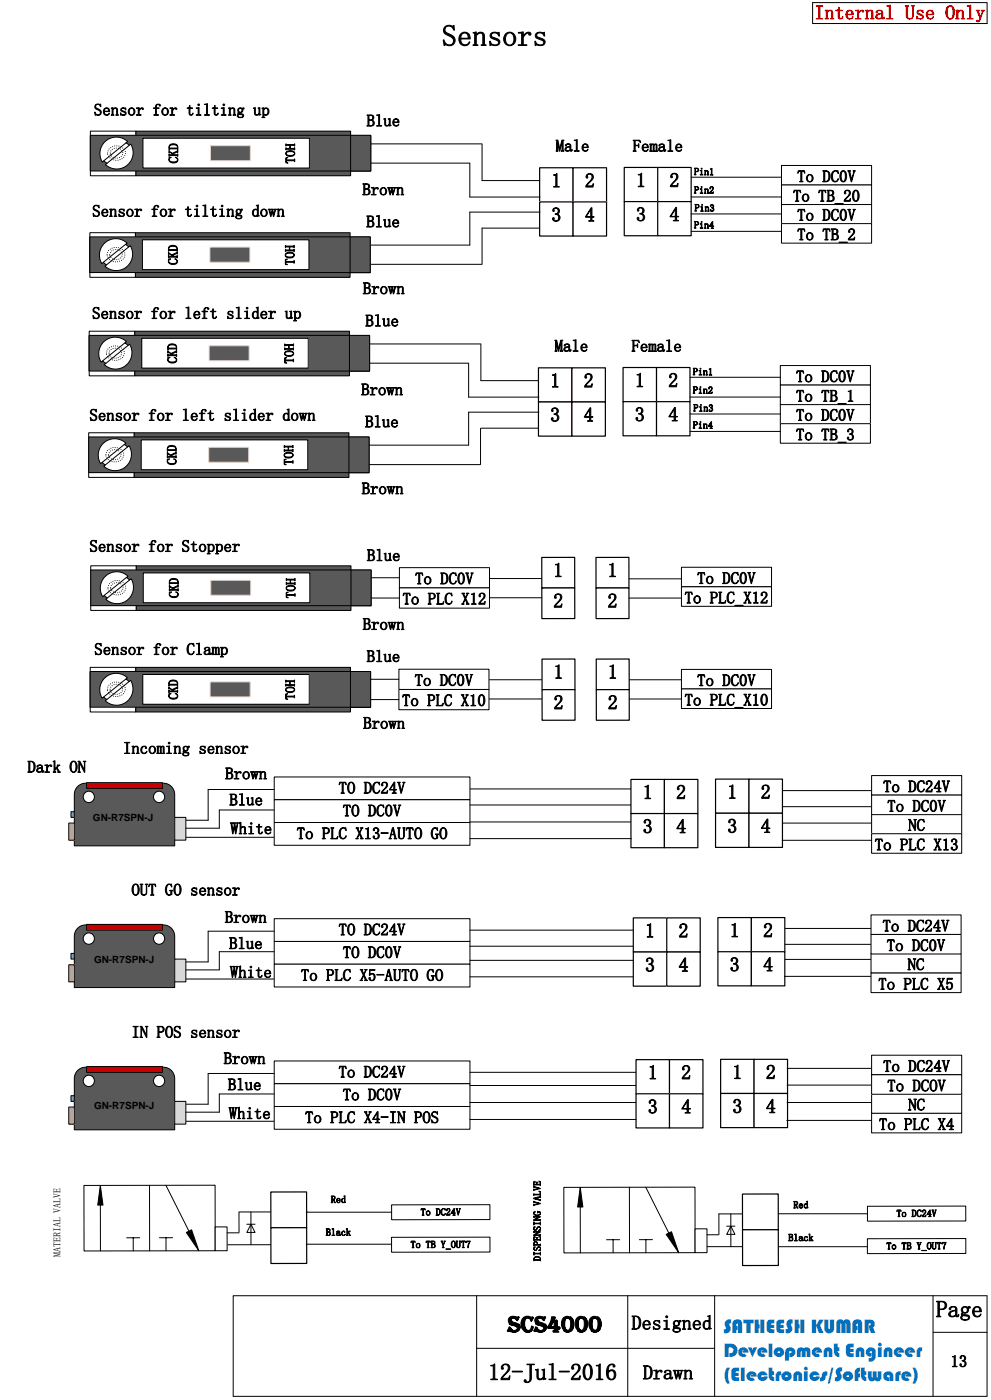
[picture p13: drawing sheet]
<svg xmlns="http://www.w3.org/2000/svg" width="210mm" height="297mm" viewBox="0 0 210 297" stroke-linecap="round" stroke-linejoin="round" font-family="sans-serif">
<defs><g id="words">
<text font-size="6.3" x="93.8" y="9.8">Sensors</text>
<g font-size="4.9">
<text x="198.7" y="279.8">Page</text>
<text x="107.7" y="283">scs4000</text>
<text x="103.6" y="293.2">12-Jul-2016</text>
</g>
<text font-size="4.2" fill="#f00" x="172.9" y="4.1">Internal Use Only</text>
<g font-size="4.2">
<text x="117" y="39.8">1</text>
<text x="124.1" y="39.8">2</text>
<text x="135" y="39.7">1</text>
<text x="142.1" y="39.7">2</text>
<text x="117" y="47.1">3</text>
<text x="124.1" y="47.1">4</text>
<text x="135" y="47">3</text>
<text x="142.1" y="47">4</text>
<text x="116.8" y="82.3">1</text>
<text x="123.9" y="82.3">2</text>
<text x="134.7" y="82.2">1</text>
<text x="141.8" y="82.2">2</text>
<text x="116.8" y="89.6">3</text>
<text x="123.9" y="89.6">4</text>
<text x="134.7" y="89.5">3</text>
<text x="141.8" y="89.5">4</text>
<text x="117.4" y="122.6">1</text>
<text x="128.9" y="122.6">1</text>
<text x="117.4" y="129.1">2</text>
<text x="128.9" y="129.1">2</text>
<text x="117.5" y="144.2">1</text>
<text x="129" y="144.2">1</text>
<text x="117.5" y="150.7">2</text>
<text x="129" y="150.7">2</text>
<text x="136.4" y="169.7">1</text>
<text x="143.5" y="169.7">2</text>
<text x="154.4" y="169.7">1</text>
<text x="161.5" y="169.7">2</text>
<text x="136.4" y="177">3</text>
<text x="143.5" y="177">4</text>
<text x="154.4" y="176.9">3</text>
<text x="161.5" y="176.9">4</text>
<text x="136.9" y="199.1">1</text>
<text x="144" y="199.1">2</text>
<text x="154.9" y="199.1">1</text>
<text x="162" y="199.1">2</text>
<text x="136.9" y="206.4">3</text>
<text x="144" y="206.4">4</text>
<text x="154.9" y="206.3">3</text>
<text x="162" y="206.3">4</text>
<text x="137.5" y="229.3">1</text>
<text x="144.6" y="229.3">2</text>
<text x="155.4" y="229.2">1</text>
<text x="162.5" y="229.2">2</text>
<text x="137.5" y="236.5">3</text>
<text x="144.6" y="236.5">4</text>
<text x="155.4" y="236.4">3</text>
<text x="162.5" y="236.4">4</text>
<text x="134" y="282.4">Designed</text>
<text x="136.5" y="293">Drawn</text>
</g>
<g font-size="4.2" fill="#0070c0">
<text x="153.5" y="283.2">SATHEESH KUMAR</text>
<text x="153.5" y="288.3">Development Engineer</text>
<text x="153.5" y="293.3">(Electronics/Software)</text>
</g>
<g font-size="3.5">
<text x="19.9" y="24.5">Sensor for tilting up</text>
<text x="77.8" y="26.8">Blue</text>
<text x="118" y="32.2">Male</text>
<text x="134.3" y="32.2">Female</text>
<text x="76.9" y="41.5">Brown</text>
<text x="169.2" y="38.7">To DC0V</text>
<text x="19.6" y="46">Sensor for tilting down</text>
<text x="168.3" y="42.8">To TB_20</text>
<text x="169.2" y="46.9">To DC0V</text>
<text x="77.8" y="48.3">Blue</text>
<text x="169.2" y="51">To TB_2</text>
<text x="77" y="62.5">Brown</text>
<text x="19.6" y="67.7">Sensor for left slider up</text>
<text x="77.6" y="69.3">Blue</text>
<text x="117.7" y="74.7">Male</text>
<text x="134" y="74.7">Female</text>
<text x="76.7" y="84">Brown</text>
<text x="169" y="81.2">To DC0V</text>
<text x="19" y="89.4">Sensor for left slider down</text>
<text x="169" y="89.4">To DC0V</text>
<text x="169" y="85.3">To TB_1</text>
<text x="77.5" y="90.8">Blue</text>
<text x="169" y="93.5">To TB_3</text>
<text x="76.8" y="105">Brown</text>
<text x="19" y="117.2">Sensor for Stopper</text>
<text x="77.9" y="119.2">Blue</text>
<text x="88.1" y="124.1">To DC0V</text>
<text x="148" y="124">To DC0V</text>
<text x="85.4" y="128.4">To PLC X12</text>
<text x="145.3" y="128.2">To PLC_X12</text>
<text x="77" y="133.8">Brown</text>
<text x="20" y="139.1">Sensor for Clamp</text>
<text x="77.8" y="140.6">Blue</text>
<text x="85.3" y="150">To PLC X10</text>
<text x="88" y="145.7">To DC0V</text>
<text x="145.3" y="149.9">To PLC_X10</text>
<text x="148" y="145.7">To DC0V</text>
<text x="77.1" y="154.8">Brown</text>
<text x="26.1" y="160.1">Incoming sensor</text>
<text x="5.8" y="164.1">Dark ON</text>
<text x="47.8" y="165.5">Brown</text>
<text x="48.7" y="171.1">Blue</text>
<text x="71.9" y="168.6">TO DC24V</text>
<text x="72.8" y="173.4">TO DC0V</text>
<text x="187.5" y="168.3">To DC24V</text>
<text x="188.3" y="172.4">To DC0V</text>
<text x="48.9" y="177.2">White</text>
<text x="63" y="178.2">To PLC X13-AUTO GO</text>
<text x="192.8" y="176.5">NC</text>
<text x="185.7" y="180.6">To PLC X13</text>
<text x="27.9" y="190.2">OUT GO sensor</text>
<text x="47.7" y="196">Brown</text>
<text x="187.3" y="197.9">To DC24V</text>
<text x="48.6" y="201.6">Blue</text>
<text x="71.9" y="198.7">TO DC24V</text>
<text x="72.8" y="203.5">TO DC0V</text>
<text x="188.2" y="202">To DC0V</text>
<text x="48.8" y="207.7">White</text>
<text x="63.9" y="208.4">To PLC X5-AUTO GO</text>
<text x="192.7" y="206.1">NC</text>
<text x="186.4" y="210.2">To PLC X5</text>
<text x="27.9" y="220.4">IN POS sensor</text>
<text x="47.5" y="226">Brown</text>
<text x="187.5" y="227.7">To DC24V</text>
<text x="48.4" y="231.6">Blue</text>
<text x="71.9" y="228.9">To DC24V</text>
<text x="72.8" y="233.7">To DC0V</text>
<text x="188.3" y="231.8">To DCOV</text>
<text x="48.6" y="237.7">White</text>
<text x="64.8" y="238.6">To PLC X4-IN POS</text>
<text x="192.8" y="235.9">NC</text>
<text x="186.6" y="240">To PLC X4</text>
<text x="201.7" y="290.4">13</text>
</g>
<g font-size="2.8">
<text x="37.8" y="34.7" transform="rotate(-90 37.8 34.7)">CKD</text>
<text x="62.6" y="34.7" transform="rotate(-90 62.6 34.7)">TOH</text>
<text x="37.7" y="56.3" transform="rotate(-90 37.7 56.3)">CKD</text>
<text x="62.5" y="56.3" transform="rotate(-90 62.5 56.3)">TOH</text>
<text x="37.5" y="77.2" transform="rotate(-90 37.5 77.2)">CKD</text>
<text x="62.4" y="77.2" transform="rotate(-90 62.4 77.2)">TOH</text>
<text x="37.4" y="98.8" transform="rotate(-90 37.4 98.8)">CKD</text>
<text x="62.2" y="98.8" transform="rotate(-90 62.2 98.8)">TOH</text>
<text x="37.9" y="127" transform="rotate(-90 37.9 127)">CKD</text>
<text x="62.7" y="127.1" transform="rotate(-90 62.7 127.1)">TOH</text>
<text x="37.8" y="148.6" transform="rotate(-90 37.8 148.6)">CKD</text>
<text x="62.6" y="148.7" transform="rotate(-90 62.6 148.7)">TOH</text>
</g>
<g font-size="2.1">
<text x="147.3" y="37.2" transform="rotate(1 147.3 37.2)">Pin1</text>
<text x="147.3" y="41.1" transform="rotate(1 147.3 41.1)">Pin2</text>
<text x="147.4" y="44.9" transform="rotate(1 147.4 44.9)">Pin3</text>
<text x="147.3" y="48.5" transform="rotate(1 147.3 48.5)">Pin4</text>
<text x="147.1" y="79.7" transform="rotate(1 147.1 79.7)">Pin1</text>
<text x="147.1" y="83.6" transform="rotate(1 147.1 83.6)">Pin2</text>
<text x="147.2" y="87.4" transform="rotate(1 147.2 87.4)">Pin3</text>
<text x="147.1" y="91" transform="rotate(1 147.1 91)">Pin4</text>
<text x="19.7" y="174.4">GN-R7SPN-J</text>
<text x="20" y="204.7">GN-R7SPN-J</text>
<text x="20" y="235.5">GN-R7SPN-J</text>
<text x="70.2" y="255.5">Red</text>
<text x="168.4" y="256.7">Red</text>
<text x="69.2" y="262.5">Black</text>
<text x="89.3" y="258.2">To DC24V</text>
<text x="167.3" y="263.6">Black</text>
<text x="190.3" y="258.5">To DC24V</text>
<text x="12.9" y="267.1" transform="rotate(-90 12.9 267.1)">MATERIAL VALVE</text>
<text x="87.2" y="265.1">To TB Y_OUT7</text>
<text x="114.8" y="267.9" transform="rotate(-90 114.8 267.9)">DISPENSING VALVE</text>
<text x="188.2" y="265.4">To TB Y_OUT7</text>
</g>
</g></defs>
<path d="M78.1 98.7h23.9" fill="none" stroke="#000" stroke-width=".21"/>
<path d="M17.8 251.8h27.9v13.9h-27.9z" fill-rule="evenodd" fill="#fff"/>
<path d="M17.8 251.8h27.9v13.9h-27.9zM21.3 251.8l.6 4.2h-1.2zM21.3 256v9.7M31.7 251.8l.1 13.9M35.2 251.8l4.9 9.7M28.3 262.9v2.8M29.7 262.9h-2.8M35.2 262.9v2.8M36.6 262.9h-2.8M39.5 261.8l1.2-.6 1.5 4.5z" fill="none" stroke="#000" stroke-width=".21"/>
<path d="M21.3 251.8l.6 4.2h-1.2zM39.5 261.8l1.2-.6 1.5 4.5z" fill="#000"/>
<path d="M45.7 260.6h2.5v5.1h-2.5z" fill-rule="evenodd" fill="#fff"/>
<path d="M45.7 260.6h2.5v5.1h-2.5zM50.7 261.9h-2.5M65 264.4h-16.7" fill="none" stroke="#000" stroke-width=".21"/>
<path d="M53.3 260.1l.8 1.7h-1.7z" fill="#fff"/>
<path d="M50.7 257.5v4.3M53.3 257.4v7M65.2 257.4l-14.4 .1M53.3 260.1l.8 1.7h-1.7zM54.1 260.1h-1.7" fill="none" stroke="#000" stroke-width=".21"/>
<path d="M57.5 253.2h7.6v7.6h-7.6z" fill-rule="evenodd" fill="#fff"/>
<path d="M57.5 253.2h7.6v7.6h-7.6z" fill="none" stroke="#000" stroke-width=".25"/>
<path d="M57.5 260.8h7.6v7.6h-7.6z" fill-rule="evenodd" fill="#fff"/>
<path d="M57.5 260.8h7.6v7.6h-7.6z" fill="none" stroke="#000" stroke-width=".25"/>
<path d="M65 257.5h19.4M65 264.3h19.4" fill="none" stroke="#000" stroke-width=".21"/>
<path d="M119.7 252.2h27.8v13.9h-27.8z" fill-rule="evenodd" fill="#fff"/>
<path d="M119.7 252.2h27.8v13.9h-27.8zM123.2 252.2l.5 4.2h-1.1zM123.2 256.4v9.7M133.6 252.2v13.9M137.1 252.2l4.9 9.7M130.1 263.3v2.8M131.5 263.3h-2.8M137.1 263.3v2.8M138.5 263.3h-2.8M141.4 262.2l1.1-.6 1.6 4.5z" fill="none" stroke="#000" stroke-width=".21"/>
<path d="M123.2 252.2l.5 4.2h-1.1zM141.4 262.2l1.1-.6 1.6 4.5z" fill="#000"/>
<path d="M147.5 261h2.6v5.1h-2.6z" fill-rule="evenodd" fill="#fff"/>
<path d="M147.5 261h2.6v5.1h-2.6zM150.1 264.8h10.1M152.6 262.3h-2.5" fill="none" stroke="#000" stroke-width=".21"/>
<path d="M155.1 260.5l.9 1.7h-1.7z" fill="#fff"/>
<path d="M152.6 257.9v4.3M152.6 257.9h10.1M155.1 257.9v6.9M155.1 260.5l.9 1.7h-1.7zM156 260.5h-1.8" fill="none" stroke="#000" stroke-width=".21"/>
<path d="M184.1 263.1h20.9v3.2h-20.9z" fill-rule="evenodd" fill="#fff"/>
<path d="M184.1 263.1h20.9v3.2h-20.9z" fill="none" stroke="#000" stroke-width=".21"/>
<path d="M184.1 256.2h20.9v3.2h-20.9z" fill-rule="evenodd" fill="#fff"/>
<path d="M184.1 256.2h20.9v3.2h-20.9z" fill="none" stroke="#000" stroke-width=".21"/>
<path d="M157.6 253.6h7.6v7.6h-7.6z" fill-rule="evenodd" fill="#fff"/>
<path d="M157.6 253.6h7.6v7.6h-7.6z" fill="none" stroke="#000" stroke-width=".25"/>
<path d="M157.6 261.2h7.6v7.6h-7.6z" fill-rule="evenodd" fill="#fff"/>
<path d="M157.6 261.2h7.6v7.6h-7.6z" fill="none" stroke="#000" stroke-width=".25"/>
<path d="M39.4 177.9h19M165.2 257.8h18.9M165.2 264.8h18.9" fill="none" stroke="#000" stroke-width=".21"/>
<path d="M58.2 165h41.5v4.9h-41.5z" fill-rule="evenodd" fill="#fff"/>
<path d="M58.2 165h41.5v4.9h-41.5z" fill="none" stroke="#000" stroke-width=".21"/>
<path d="M58.2 169.9h41.5v4.8h-41.5z" fill-rule="evenodd" fill="#fff"/>
<path d="M46.5 172.1h11.6M58.2 169.9h41.5v4.8h-41.5z" fill="none" stroke="#000" stroke-width=".21"/>
<path d="M58.2 174.7h41.5v4.9h-41.5z" fill-rule="evenodd" fill="#fff"/>
<path d="M39.4 174.2h4.8M44.2 167.7h13.9M46.5 172.1v3.8M58.2 174.7h41.5v4.9h-41.5z" fill="none" stroke="#000" stroke-width=".21"/>
<path d="M16.7 166.9l.9-.5h.5h16.6a2.39 2.39 0 0 1 2.4 2.4v10.9h-21.3v-10.9a2.44 2.44 0 0 1 .9-1.9z" fill-rule="evenodd" fill="#595959"/>
<path d="M16.7 166.9l.9-.5h.5h16.6a2.39 2.39 0 0 1 2.4 2.4v10.9h-21.3v-10.9a2.44 2.44 0 0 1 .9-1.9z" fill="none" stroke="#000" stroke-width=".21"/>
<circle cx="33.8" cy="169.3" r="1.2" fill="#fff"/>
<circle cx="33.8" cy="169.3" r="1.2" fill="none" stroke="#000" stroke-width=".21"/>
<circle cx="18.8" cy="169.3" r="1.2" fill="#fff"/>
<circle cx="18.8" cy="169.3" r="1.2" fill="none" stroke="#000" stroke-width=".21"/>
<path d="M18.4 166.3h16.1v1.2h-16.1z" fill-rule="evenodd" fill="#c00000"/>
<path d="M18.4 166.3h16.1v1.2h-16.1z" fill="none" stroke="#000" stroke-width=".21"/>
<path d="M14.6 174.8h1.2v3.7h-1.2z" fill-rule="evenodd" fill="#fc6"/>
<path d="M14.6 174.8h1.2v3.7h-1.2z" fill="none" stroke="#000" stroke-width=".21"/>
<path d="M15.1 172.4h.7v1.2h-.7z" fill-rule="evenodd" fill="#7395bf"/>
<path d="M15.1 172.4h.7v1.2h-.7z" fill="none" stroke="#000" stroke-width=".21"/>
<path d="M37.1 173.6h2.3v4.9h-2.3z" fill-rule="evenodd" fill="#d9d9d9"/>
<path d="M37.1 173.6h2.3v4.9h-2.3zM39.4 175.9h7.1M44.2 167.7v6.5M39.4 208h19" fill="none" stroke="#000" stroke-width=".21"/>
<path d="M58.2 195.2h41.5v4.8h-41.5z" fill-rule="evenodd" fill="#fff"/>
<path d="M58.2 195.2h41.5v4.8h-41.5z" fill="none" stroke="#000" stroke-width=".21"/>
<path d="M58.2 200h41.5v4.8h-41.5z" fill-rule="evenodd" fill="#fff"/>
<path d="M58.2 200h41.5v4.8h-41.5zM46.5 202.2h11.6" fill="none" stroke="#000" stroke-width=".21"/>
<path d="M58.2 204.8h41.5v4.9h-41.5z" fill-rule="evenodd" fill="#fff"/>
<path d="M44.2 197.8h13.9M39.4 204.3h4.8M46.5 202.2v3.8M58.2 204.8h41.5v4.9h-41.5z" fill="none" stroke="#000" stroke-width=".21"/>
<path d="M16.7 197l.9-.5h.5h16.6a2.39 2.39 0 0 1 2.4 2.4v10.9h-21.3v-10.9a2.43 2.43 0 0 1 .9-1.9z" fill-rule="evenodd" fill="#595959"/>
<path d="M16.7 197l.9-.5h.5h16.6a2.39 2.39 0 0 1 2.4 2.4v10.9h-21.3v-10.9a2.43 2.43 0 0 1 .9-1.9z" fill="none" stroke="#000" stroke-width=".21"/>
<circle cx="33.8" cy="199.4" r="1.2" fill="#fff"/>
<circle cx="33.8" cy="199.4" r="1.2" fill="none" stroke="#000" stroke-width=".21"/>
<circle cx="18.8" cy="199.4" r="1.2" fill="#fff"/>
<circle cx="18.8" cy="199.4" r="1.2" fill="none" stroke="#000" stroke-width=".21"/>
<path d="M18.4 196.4h16.1v1.2h-16.1z" fill-rule="evenodd" fill="#c00000"/>
<path d="M18.4 196.4h16.1v1.2h-16.1z" fill="none" stroke="#000" stroke-width=".21"/>
<path d="M14.6 204.9h1.2v3.7h-1.2z" fill-rule="evenodd" fill="#fc6"/>
<path d="M14.6 204.9h1.2v3.7h-1.2z" fill="none" stroke="#000" stroke-width=".21"/>
<path d="M15.1 202.5h.7v1.2h-.7z" fill-rule="evenodd" fill="#7395bf"/>
<path d="M15.1 202.5h.7v1.2h-.7z" fill="none" stroke="#000" stroke-width=".21"/>
<path d="M37.1 203.7h2.3v4.9h-2.3z" fill-rule="evenodd" fill="#d9d9d9"/>
<path d="M44.2 197.8v6.5M37.1 203.7h2.3v4.9h-2.3zM39.4 206h7.1M39.4 238.2h19" fill="none" stroke="#000" stroke-width=".21"/>
<path d="M58.2 225.4h41.5v4.8h-41.5z" fill-rule="evenodd" fill="#fff"/>
<path d="M58.2 225.4h41.5v4.8h-41.5z" fill="none" stroke="#000" stroke-width=".21"/>
<path d="M58.2 230.2h41.5v4.8h-41.5z" fill-rule="evenodd" fill="#fff"/>
<path d="M46.5 232.4h11.6M58.2 230.2h41.5v4.8h-41.5z" fill="none" stroke="#000" stroke-width=".21"/>
<path d="M58.2 235h41.5v4.9h-41.5z" fill-rule="evenodd" fill="#fff"/>
<path d="M39.4 234.6h4.8M44.2 228h13.9M46.5 232.4v3.9M58.2 235h41.5v4.9h-41.5z" fill="none" stroke="#000" stroke-width=".21"/>
<path d="M16.7 227.2l.9-.4 .5-.1h16.6a2.39 2.39 0 0 1 2.4 2.4v10.9h-21.3v-10.9a2.43 2.43 0 0 1 .9-1.9z" fill-rule="evenodd" fill="#595959"/>
<path d="M16.7 227.2l.9-.4 .5-.1h16.6a2.39 2.39 0 0 1 2.4 2.4v10.9h-21.3v-10.9a2.43 2.43 0 0 1 .9-1.9z" fill="none" stroke="#000" stroke-width=".21"/>
<circle cx="33.8" cy="229.6" r="1.2" fill="#fff"/>
<circle cx="33.8" cy="229.6" r="1.2" fill="none" stroke="#000" stroke-width=".21"/>
<circle cx="18.8" cy="229.6" r="1.2" fill="#fff"/>
<circle cx="18.8" cy="229.6" r="1.2" fill="none" stroke="#000" stroke-width=".21"/>
<path d="M18.4 226.6h16.1v1.2h-16.1z" fill-rule="evenodd" fill="#c00000"/>
<path d="M18.4 226.6h16.1v1.2h-16.1z" fill="none" stroke="#000" stroke-width=".21"/>
<path d="M14.6 235.2h1.2v3.6h-1.2z" fill-rule="evenodd" fill="#fc6"/>
<path d="M14.6 235.2h1.2v3.6h-1.2z" fill="none" stroke="#000" stroke-width=".21"/>
<path d="M15.1 232.7h.7v1.3h-.7z" fill-rule="evenodd" fill="#7395bf"/>
<path d="M15.1 232.7h.7v1.3h-.7z" fill="none" stroke="#000" stroke-width=".21"/>
<path d="M37.1 234h2.3v4.8h-2.3z" fill-rule="evenodd" fill="#d9d9d9"/>
<path d="M99.7 171h34.3M99.7 174.6h34.3M99.8 167.6h34.2M99.7 197.6h34.8M99.7 201h34.8M99.7 207.5h34.8M37.1 234h2.3v4.8h-2.3zM39.4 236.3h7.1M44.2 228v6.6M99.7 227.8h35.3M99.7 230.6h35.3M99.7 234.2h35.3" fill="none" stroke="#000" stroke-width=".21"/>
<path d="M133.9 165.6h7.1v7.2h-7.1z" fill-rule="evenodd" fill="#fff"/>
<path d="M133.9 165.6h7.1v7.2h-7.1z" fill="none" stroke="#000" stroke-width=".25"/>
<path d="M141 165.6h7.1v7.2h-7.1z" fill-rule="evenodd" fill="#fff"/>
<path d="M141 165.6h7.1v7.2h-7.1z" fill="none" stroke="#000" stroke-width=".25"/>
<path d="M133.9 172.8h7.1v7.3h-7.1z" fill-rule="evenodd" fill="#fff"/>
<path d="M133.9 172.8h7.1v7.3h-7.1z" fill="none" stroke="#000" stroke-width=".25"/>
<path d="M141 172.8h7.1v7.3h-7.1z" fill-rule="evenodd" fill="#fff"/>
<path d="M141 172.8h7.1v7.3h-7.1z" fill="none" stroke="#000" stroke-width=".25"/>
<path d="M151.9 165.5h7.1v7.3h-7.1z" fill-rule="evenodd" fill="#fff"/>
<path d="M151.9 165.5h7.1v7.3h-7.1z" fill="none" stroke="#000" stroke-width=".25"/>
<path d="M159 165.5h7.1v7.3h-7.1z" fill-rule="evenodd" fill="#fff"/>
<path d="M159 165.5h7.1v7.3h-7.1z" fill="none" stroke="#000" stroke-width=".25"/>
<path d="M151.9 172.8h7.1v7.2h-7.1z" fill-rule="evenodd" fill="#fff"/>
<path d="M151.9 172.8h7.1v7.2h-7.1z" fill="none" stroke="#000" stroke-width=".25"/>
<path d="M159 172.8h7.1v7.2h-7.1z" fill-rule="evenodd" fill="#fff"/>
<path d="M159 172.8h7.1v7.2h-7.1z" fill="none" stroke="#000" stroke-width=".25"/>
<path d="M134.4 195h7.1v7.2h-7.1z" fill-rule="evenodd" fill="#fff"/>
<path d="M134.4 195h7.1v7.2h-7.1z" fill="none" stroke="#000" stroke-width=".25"/>
<path d="M141.5 195h7.1v7.2h-7.1z" fill-rule="evenodd" fill="#fff"/>
<path d="M141.5 195h7.1v7.2h-7.1z" fill="none" stroke="#000" stroke-width=".25"/>
<path d="M134.4 202.2h7.1v7.3h-7.1z" fill-rule="evenodd" fill="#fff"/>
<path d="M134.4 202.2h7.1v7.3h-7.1z" fill="none" stroke="#000" stroke-width=".25"/>
<path d="M141.5 202.2h7.1v7.3h-7.1z" fill-rule="evenodd" fill="#fff"/>
<path d="M141.5 202.2h7.1v7.3h-7.1z" fill="none" stroke="#000" stroke-width=".25"/>
<path d="M152.4 194.9h7.1v7.3h-7.1z" fill-rule="evenodd" fill="#fff"/>
<path d="M152.4 194.9h7.1v7.3h-7.1z" fill="none" stroke="#000" stroke-width=".25"/>
<path d="M159.5 194.9h7.1v7.3h-7.1z" fill-rule="evenodd" fill="#fff"/>
<path d="M159.5 194.9h7.1v7.3h-7.1z" fill="none" stroke="#000" stroke-width=".25"/>
<path d="M152.4 202.2h7.1v7.2h-7.1z" fill-rule="evenodd" fill="#fff"/>
<path d="M152.4 202.2h7.1v7.2h-7.1z" fill="none" stroke="#000" stroke-width=".25"/>
<path d="M159.5 202.2h7.1v7.2h-7.1z" fill-rule="evenodd" fill="#fff"/>
<path d="M159.5 202.2h7.1v7.2h-7.1z" fill="none" stroke="#000" stroke-width=".25"/>
<path d="M135 225.1h7.1v7.2h-7.1z" fill-rule="evenodd" fill="#fff"/>
<path d="M135 225.1h7.1v7.2h-7.1z" fill="none" stroke="#000" stroke-width=".25"/>
<path d="M142.1 225.1h7.1v7.2h-7.1z" fill-rule="evenodd" fill="#fff"/>
<path d="M142.1 225.1h7.1v7.2h-7.1z" fill="none" stroke="#000" stroke-width=".25"/>
<path d="M135 232.3h7.1v7.3h-7.1z" fill-rule="evenodd" fill="#fff"/>
<path d="M135 232.3h7.1v7.3h-7.1z" fill="none" stroke="#000" stroke-width=".25"/>
<path d="M142.1 232.3h7.1v7.3h-7.1z" fill-rule="evenodd" fill="#fff"/>
<path d="M142.1 232.3h7.1v7.3h-7.1z" fill="none" stroke="#000" stroke-width=".25"/>
<path d="M153 225h7.1v7.3h-7.1z" fill-rule="evenodd" fill="#fff"/>
<path d="M153 225h7.1v7.3h-7.1z" fill="none" stroke="#000" stroke-width=".25"/>
<path d="M160.1 225h7.1v7.3h-7.1z" fill-rule="evenodd" fill="#fff"/>
<path d="M160.1 225h7.1v7.3h-7.1z" fill="none" stroke="#000" stroke-width=".25"/>
<path d="M153 232.3h7.1v7.2h-7.1z" fill-rule="evenodd" fill="#fff"/>
<path d="M153 232.3h7.1v7.2h-7.1z" fill="none" stroke="#000" stroke-width=".25"/>
<path d="M160.1 232.3h7.1v7.2h-7.1z" fill-rule="evenodd" fill="#fff"/>
<path d="M160.1 232.3h7.1v7.2h-7.1z" fill="none" stroke="#000" stroke-width=".25"/>
<path d="M166 171.4h19M166 174.8h19M166.1 167.9h18.9M166.7 197.2h18.3M166.6 200.6h18.4M166.6 203.8h18.4M167.1 230.5h17.9M167.1 234.2h17.9M167.1 226.9h17.9" fill="none" stroke="#000" stroke-width=".21"/>
<path d="M84.7 142.2h19.1v4.3h-19.1z" fill-rule="evenodd" fill="#fff"/>
<path d="M84.7 142.2h19.1v4.3h-19.1z" fill="none" stroke="#000" stroke-width=".21"/>
<path d="M84.7 146.5h19.1v4.3h-19.1z" fill-rule="evenodd" fill="#fff"/>
<path d="M78.7 144.3h6M78.7 148.6h6M84.7 146.5h19.1v4.3h-19.1z" fill="none" stroke="#000" stroke-width=".21"/>
<path d="M19.1 142.7h59.6v7.6h-59.6z" fill-rule="evenodd" fill="#737373"/>
<path d="M19.1 142.7h59.6v7.6h-59.6z" fill="none" stroke="#000" stroke-width=".21"/>
<path d="M30.3 143.3h45.2v6.3h-45.2z" fill-rule="evenodd" fill="#fff"/>
<path d="M30.3 143.3h45.2v6.3h-45.2z" fill="none" stroke="#000" stroke-width=".21"/>
<path d="M22.3 144a3.5 3.5 0 0 1 4.8 0l-.4 .3 .7 .5 .3-.2a3.5 3.5 0 0 1-.8 4.5 3.5 3.5 0 0 1-4.6-.2l.4-.3-.7-.5-.3 .3a3.5 3.5 0 0 1 .6-4.4z" fill-rule="evenodd" fill="#737373"/>
<path d="M22.3 144a3.5 3.5 0 0 1 4.8 0l-.4 .3 .7 .5 .3-.2a3.5 3.5 0 0 1-.8 4.5 3.5 3.5 0 0 1-4.6-.2l.4-.3-.7-.5-.3 .3a3.5 3.5 0 0 1 .6-4.4zM26.7 144.3l-4.7 3.8M27.4 144.8l-4.7 3.8" fill="none" stroke="#000" stroke-width=".21"/>
<path d="M23.4 145.4a2 2 0 0 1 3.2 1.1 1.94 1.94 0 0 1-1.9 1.5 1.94 1.94 0 0 1-1.9-1.5l.1-.5zM23.6 145.8a1.4 1.4 0 0 1 2.4 .7 1.36 1.36 0 0 1-1.3 1 1.36 1.36 0 0 1-1.3-1z" fill="none" stroke="#000" stroke-width=".21" stroke-dasharray="0 .4"/>
<path d="M48.4 144.9h4.7v3.2h-4.7z" fill-rule="evenodd" fill="#ff9"/>
<path d="M48.4 144.9h4.7v3.2h-4.7z" fill="none" stroke="#facca7" stroke-width=".21"/>
<path d="M19.1 141.8h9.7v9.4h-9.7z" fill-rule="evenodd" fill="#fff"/>
<path d="M19.1 141.8h9.7v9.4h-9.7z" fill="none" stroke="#000" stroke-width=".21"/>
<path d="M28.8 141.8h45.6v9.4h-45.6z" fill-rule="evenodd" fill="#595959"/>
<path d="M28.8 141.8h45.6v9.4h-45.6z" fill="none" stroke="#000" stroke-width=".21"/>
<path d="M19.1 142.6h59.6v7.6h-59.6z" fill-rule="evenodd" fill="#595959"/>
<path d="M19.1 142.6h59.6v7.6h-59.6z" fill="none" stroke="#000" stroke-width=".21"/>
<path d="M30.3 143.3h35.3v6.3h-35.3z" fill-rule="evenodd" fill="#fff"/>
<path d="M30.3 143.3h35.3v6.3h-35.3z" fill="none" stroke="#000" stroke-width=".21"/>
<path d="M22.3 144a3.5 3.5 0 0 1 4.8 0l-.4 .3 .7 .5 .3-.3a3.5 3.5 0 0 1-.8 4.5 3.5 3.5 0 0 1-4.6-.1l.4-.3-.7-.6-.3 .3a3.5 3.5 0 0 1 .6-4.3z" fill-rule="evenodd" fill="#fff"/>
<path d="M22.3 144a3.5 3.5 0 0 1 4.8 0l-.4 .3 .7 .5 .3-.3a3.5 3.5 0 0 1-.8 4.5 3.5 3.5 0 0 1-4.6-.1l.4-.3-.7-.6-.3 .3a3.5 3.5 0 0 1 .6-4.3zM26.7 144.3l-4.7 3.7M27.4 144.8l-4.7 3.8" fill="none" stroke="#000" stroke-width=".21"/>
<path d="M23.4 145.3a2 2 0 0 1 3.2 1.1 1.94 1.94 0 0 1-1.9 1.6 1.94 1.94 0 0 1-1.9-1.6l.1-.4zM23.6 145.8a1.4 1.4 0 0 1 2.4 .6 1.36 1.36 0 0 1-1.3 1.1 1.36 1.36 0 0 1-1.3-1.1z" fill="none" stroke="#000" stroke-width=".21" stroke-dasharray="0 .4"/>
<path d="M44.6 144.9h8.5v3.1h-8.5z" fill-rule="evenodd" fill="#595959"/>
<path d="M44.6 144.9h8.5v3.1h-8.5z" fill="none" stroke="#facca7" stroke-width=".21"/>
<path d="M74.4 142.6v7.6" fill="none" stroke="#000" stroke-width=".21"/>
<path d="M84.8 120.6h19.1v4.3h-19.1z" fill-rule="evenodd" fill="#fff"/>
<path d="M84.8 120.6h19.1v4.3h-19.1z" fill="none" stroke="#000" stroke-width=".21"/>
<path d="M84.8 124.9h19.1v4.3h-19.1z" fill-rule="evenodd" fill="#fff"/>
<path d="M78.8 122.7h6M78.8 127h6M84.8 124.9h19.1v4.3h-19.1z" fill="none" stroke="#000" stroke-width=".21"/>
<path d="M19.3 121.1h59.5v7.6h-59.5z" fill-rule="evenodd" fill="#737373"/>
<path d="M19.3 121.1h59.5v7.6h-59.5z" fill="none" stroke="#000" stroke-width=".21"/>
<path d="M30.4 121.7h45.2v6.4h-45.2z" fill-rule="evenodd" fill="#fff"/>
<path d="M30.4 121.7h45.2v6.4h-45.2z" fill="none" stroke="#000" stroke-width=".21"/>
<path d="M22.4 122.4a3.5 3.5 0 0 1 4.8 0l-.4 .3 .7 .6 .3-.3a3.5 3.5 0 0 1-.8 4.5 3.5 3.5 0 0 1-4.5-.2l.3-.3-.7-.5-.3 .3a3.5 3.5 0 0 1 .6-4.4z" fill-rule="evenodd" fill="#737373"/>
<path d="M22.4 122.4a3.5 3.5 0 0 1 4.8 0l-.4 .3 .7 .6 .3-.3a3.5 3.5 0 0 1-.8 4.5 3.5 3.5 0 0 1-4.5-.2l.3-.3-.7-.5-.3 .3a3.5 3.5 0 0 1 .6-4.4zM26.8 122.7l-4.7 3.8M27.5 123.3l-4.7 3.7" fill="none" stroke="#000" stroke-width=".21"/>
<path d="M23.5 123.8a2 2 0 0 1 3.2 1.1 1.94 1.94 0 0 1-1.9 1.5 1.94 1.94 0 0 1-1.9-1.5l.1-.4zM23.7 124.2a1.33 1.33 0 0 1 1.6-.3 1.33 1.33 0 0 1 .8 1.3 1.4 1.4 0 0 1-1.4 .7 1.4 1.4 0 0 1-1.2-1z" fill="none" stroke="#000" stroke-width=".21" stroke-dasharray="0 .4"/>
<path d="M48.5 123.3h4.7v3.2h-4.7z" fill-rule="evenodd" fill="#ff9"/>
<path d="M48.5 123.3h4.7v3.2h-4.7z" fill="none" stroke="#facca7" stroke-width=".21"/>
<path d="M19.3 120.2h9.6v9.5h-9.6z" fill-rule="evenodd" fill="#fff"/>
<path d="M19.3 120.2h9.6v9.5h-9.6z" fill="none" stroke="#000" stroke-width=".21"/>
<path d="M28.9 120.2h45.6v9.5h-45.6z" fill-rule="evenodd" fill="#595959"/>
<path d="M28.9 120.2h45.6v9.5h-45.6z" fill="none" stroke="#000" stroke-width=".21"/>
<path d="M19.3 121.1h59.5v7.6h-59.5z" fill-rule="evenodd" fill="#595959"/>
<path d="M19.3 121.1h59.5v7.6h-59.5z" fill="none" stroke="#000" stroke-width=".21"/>
<path d="M30.4 121.7h35.4v6.3h-35.4z" fill-rule="evenodd" fill="#fff"/>
<path d="M30.4 121.7h35.4v6.3h-35.4z" fill="none" stroke="#000" stroke-width=".21"/>
<path d="M22.4 122.4a3.5 3.5 0 0 1 4.8 0l-.4 .3 .7 .5 .3-.3a3.5 3.5 0 0 1-.8 4.6 3.5 3.5 0 0 1-4.5-.2l.3-.3-.7-.5-.3 .2a3.5 3.5 0 0 1 .6-4.3z" fill-rule="evenodd" fill="#fff"/>
<path d="M22.4 122.4a3.5 3.5 0 0 1 4.8 0l-.4 .3 .7 .5 .3-.3a3.5 3.5 0 0 1-.8 4.6 3.5 3.5 0 0 1-4.5-.2l.3-.3-.7-.5-.3 .2a3.5 3.5 0 0 1 .6-4.3zM26.8 122.7l-4.7 3.8M27.5 123.2l-4.7 3.8" fill="none" stroke="#000" stroke-width=".21"/>
<path d="M23.5 123.8a2 2 0 0 1 3.2 1 1.94 1.94 0 0 1-1.9 1.6 1.94 1.94 0 0 1-1.9-1.6l.1-.4zM23.7 124.2a1.33 1.33 0 0 1 1.6-.4 1.33 1.33 0 0 1 .8 1.4 1.4 1.4 0 0 1-1.4 .7 1.4 1.4 0 0 1-1.2-1.1z" fill="none" stroke="#000" stroke-width=".21" stroke-dasharray="0 .4"/>
<path d="M44.7 123.3h8.5v3.1h-8.5z" fill-rule="evenodd" fill="#595959"/>
<path d="M44.7 123.3h8.5v3.1h-8.5z" fill="none" stroke="#facca7" stroke-width=".21"/>
<path d="M78.2 77.1h21.2M78.3 73.1h23.8M78.2 94.6h21.3M102.1 80.9h13M74.5 121.1v7.6M103.9 127h11.1M103.9 122.9h11.1M103.9 148.5h11.1M103.9 144.4h11.1" fill="none" stroke="#000" stroke-width=".21"/>
<path d="M165.6 85.9h19.2v4.1h-19.2z" fill-rule="evenodd" fill="#fff"/>
<path d="M165.6 85.9h19.2v4.1h-19.2z" fill="none" stroke="#000" stroke-width=".21"/>
<path d="M165.6 90h19.2v4.1h-19.2z" fill-rule="evenodd" fill="#fff"/>
<path d="M165.6 90h19.2v4.1h-19.2z" fill="none" stroke="#000" stroke-width=".21"/>
<path d="M18.8 92.9h59.5v7.5h-59.5z" fill-rule="evenodd" fill="#737373"/>
<path d="M18.8 92.9h59.5v7.5h-59.5z" fill="none" stroke="#000" stroke-width=".21"/>
<path d="M30 93.5h45.2v6.3h-45.2z" fill-rule="evenodd" fill="#fff"/>
<path d="M30 93.5h45.2v6.3h-45.2z" fill="none" stroke="#000" stroke-width=".21"/>
<path d="M22 94.2a3.5 3.5 0 0 1 4.7 0l-.3 .3 .7 .5 .3-.3a3.5 3.5 0 0 1-.8 4.5 3.5 3.5 0 0 1-4.6-.1l.4-.3-.7-.6-.3 .3a3.5 3.5 0 0 1 .6-4.3z" fill-rule="evenodd" fill="#737373"/>
<path d="M22 94.2a3.5 3.5 0 0 1 4.7 0l-.3 .3 .7 .5 .3-.3a3.5 3.5 0 0 1-.8 4.5 3.5 3.5 0 0 1-4.6-.1l.4-.3-.7-.6-.3 .3a3.5 3.5 0 0 1 .6-4.3zM26.4 94.5l-4.7 3.7M27.1 95l-4.7 3.8" fill="none" stroke="#000" stroke-width=".21"/>
<path d="M23 95.5a2 2 0 0 1 3.3 1.1 1.94 1.94 0 0 1-1.9 1.6 1.94 1.94 0 0 1-1.9-1.6v-.4zM23.3 96a1.33 1.33 0 0 1 1.5-.4 1.33 1.33 0 0 1 .8 1.4 1.4 1.4 0 0 1-1.4 .7 1.4 1.4 0 0 1-1.2-1.1z" fill="none" stroke="#000" stroke-width=".21" stroke-dasharray="0 .4"/>
<path d="M48.1 95.1h4.7v3.1h-4.7z" fill-rule="evenodd" fill="#ff9"/>
<path d="M48.1 95.1h4.7v3.1h-4.7z" fill="none" stroke="#facca7" stroke-width=".21"/>
<path d="M18.8 91.9h9.7v9.5h-9.7z" fill-rule="evenodd" fill="#fff"/>
<path d="M18.8 91.9h9.7v9.5h-9.7z" fill="none" stroke="#000" stroke-width=".21"/>
<path d="M28.5 91.9h45.6v9.5h-45.6z" fill-rule="evenodd" fill="#595959"/>
<path d="M28.5 91.9h45.6v9.5h-45.6z" fill="none" stroke="#000" stroke-width=".21"/>
<path d="M18.8 92.8h59.5v7.6h-59.5z" fill-rule="evenodd" fill="#595959"/>
<path d="M18.8 92.8h59.5v7.6h-59.5z" fill="none" stroke="#000" stroke-width=".21"/>
<path d="M30 93.4h35.3v6.4h-35.3z" fill-rule="evenodd" fill="#fff"/>
<path d="M30 93.4h35.3v6.4h-35.3z" fill="none" stroke="#000" stroke-width=".21"/>
<path d="M22 94.1a3.5 3.5 0 0 1 4.7 0l-.3 .3 .7 .6 .3-.3a3.5 3.5 0 0 1-.8 4.5 3.5 3.5 0 0 1-4.6-.2l.4-.2-.7-.6-.3 .3a3.5 3.5 0 0 1 .6-4.4z" fill-rule="evenodd" fill="#fff"/>
<path d="M22 94.1a3.5 3.5 0 0 1 4.7 0l-.3 .3 .7 .6 .3-.3a3.5 3.5 0 0 1-.8 4.5 3.5 3.5 0 0 1-4.6-.2l.4-.2-.7-.6-.3 .3a3.5 3.5 0 0 1 .6-4.4zM26.4 94.4l-4.7 3.8M27.1 95l-4.7 3.8" fill="none" stroke="#000" stroke-width=".21"/>
<path d="M23 95.5a2 2 0 0 1 3.3 1.1 1.94 1.94 0 0 1-1.9 1.5 1.94 1.94 0 0 1-1.9-1.5v-.4zM23.3 96a1.33 1.33 0 0 1 1.5-.4 1.33 1.33 0 0 1 .8 1.3 1.4 1.4 0 0 1-1.4 .8 1.4 1.4 0 0 1-1.2-1.1z" fill="none" stroke="#000" stroke-width=".21" stroke-dasharray="0 .4"/>
<path d="M44.3 95h8.5v3.2h-8.5z" fill-rule="evenodd" fill="#595959"/>
<path d="M44.3 95h8.5v3.2h-8.5z" fill="none" stroke="#facca7" stroke-width=".21"/>
<path d="M74.1 92.8v7.6" fill="none" stroke="#000" stroke-width=".21"/>
<path d="M165.6 77.6h19.2v4.2h-19.2z" fill-rule="evenodd" fill="#fff"/>
<path d="M165.6 77.6h19.2v4.2h-19.2z" fill="none" stroke="#000" stroke-width=".21"/>
<path d="M165.6 81.8h19.2v4.1h-19.2z" fill-rule="evenodd" fill="#fff"/>
<path d="M165.6 81.8h19.2v4.1h-19.2z" fill="none" stroke="#000" stroke-width=".21"/>
<path d="M18.9 71.3h59.5v7.6h-59.5z" fill-rule="evenodd" fill="#737373"/>
<path d="M18.9 71.3h59.5v7.6h-59.5z" fill="none" stroke="#000" stroke-width=".21"/>
<path d="M30.1 71.9h45.2v6.3h-45.2z" fill-rule="evenodd" fill="#fff"/>
<path d="M30.1 71.9h45.2v6.3h-45.2z" fill="none" stroke="#000" stroke-width=".21"/>
<path d="M22.1 72.6a3.5 3.5 0 0 1 4.7 0l-.3 .3 .7 .5 .3-.3a3.5 3.5 0 0 1-.8 4.6 3.5 3.5 0 0 1-4.6-.2l.4-.3-.7-.5-.3 .2a3.5 3.5 0 0 1 .6-4.3z" fill-rule="evenodd" fill="#737373"/>
<path d="M22.1 72.6a3.5 3.5 0 0 1 4.7 0l-.3 .3 .7 .5 .3-.3a3.5 3.5 0 0 1-.8 4.6 3.5 3.5 0 0 1-4.6-.2l.4-.3-.7-.5-.3 .2a3.5 3.5 0 0 1 .6-4.3zM26.5 72.9l-4.7 3.8M27.2 73.4l-4.7 3.8" fill="none" stroke="#000" stroke-width=".21"/>
<path d="M23.1 74a2 2 0 0 1 3.3 1 1.94 1.94 0 0 1-1.9 1.6 1.94 1.94 0 0 1-1.9-1.6l.1-.4zM23.4 74.4a1.4 1.4 0 0 1 2.4 .6 1.36 1.36 0 0 1-1.3 1.1 1.36 1.36 0 0 1-1.3-1.1z" fill="none" stroke="#000" stroke-width=".21" stroke-dasharray="0 .4"/>
<path d="M48.2 73.5h4.7v3.1h-4.7z" fill-rule="evenodd" fill="#ff9"/>
<path d="M48.2 73.5h4.7v3.1h-4.7z" fill="none" stroke="#facca7" stroke-width=".21"/>
<path d="M18.9 70.4h9.7v9.4h-9.7z" fill-rule="evenodd" fill="#fff"/>
<path d="M18.9 70.4h9.7v9.4h-9.7z" fill="none" stroke="#000" stroke-width=".21"/>
<path d="M28.6 70.4h45.6v9.4h-45.6z" fill-rule="evenodd" fill="#595959"/>
<path d="M28.6 70.4h45.6v9.4h-45.6z" fill="none" stroke="#000" stroke-width=".21"/>
<path d="M18.9 71.2h59.5v7.6h-59.5z" fill-rule="evenodd" fill="#595959"/>
<path d="M18.9 71.2h59.5v7.6h-59.5z" fill="none" stroke="#000" stroke-width=".21"/>
<path d="M30.1 71.9h35.3v6.3h-35.3z" fill-rule="evenodd" fill="#fff"/>
<path d="M30.1 71.9h35.3v6.3h-35.3z" fill="none" stroke="#000" stroke-width=".21"/>
<path d="M22.1 72.5a3.5 3.5 0 0 1 4.7 .1l-.3 .2 .7 .6 .3-.3a3.5 3.5 0 0 1-.8 4.5 3.5 3.5 0 0 1-4.6-.1l.4-.3-.7-.6-.3 .3a3.5 3.5 0 0 1 .6-4.4z" fill-rule="evenodd" fill="#fff"/>
<path d="M22.1 72.5a3.5 3.5 0 0 1 4.7 .1l-.3 .2 .7 .6 .3-.3a3.5 3.5 0 0 1-.8 4.5 3.5 3.5 0 0 1-4.6-.1l.4-.3-.7-.6-.3 .3a3.5 3.5 0 0 1 .6-4.4zM26.5 72.8l-4.7 3.8M27.2 73.4l-4.7 3.8" fill="none" stroke="#000" stroke-width=".21"/>
<path d="M23.1 73.9a2 2 0 0 1 3.3 1.1 1.94 1.94 0 0 1-1.9 1.5 1.94 1.94 0 0 1-1.9-1.5l.1-.4zM23.4 74.4a1.4 1.4 0 0 1 2.4 .6 1.36 1.36 0 0 1-1.3 1.1 1.36 1.36 0 0 1-1.3-1.1z" fill="none" stroke="#000" stroke-width=".21" stroke-dasharray="0 .4"/>
<path d="M44.4 73.5h8.5v3.1h-8.5z" fill-rule="evenodd" fill="#595959"/>
<path d="M44.4 73.5h8.5v3.1h-8.5z" fill="none" stroke="#facca7" stroke-width=".21"/>
<path d="M74.2 71.2v7.6M99.5 77.2v7.2" fill="none" stroke="#000" stroke-width=".21"/>
<path d="M114.3 78.1h7.1v7.3h-7.1z" fill-rule="evenodd" fill="#fff"/>
<path d="M114.3 78.1h7.1v7.3h-7.1z" fill="none" stroke="#000" stroke-width=".25"/>
<path d="M121.4 78.1h7.1v7.3h-7.1z" fill-rule="evenodd" fill="#fff"/>
<path d="M121.4 78.1h7.1v7.3h-7.1z" fill="none" stroke="#000" stroke-width=".25"/>
<path d="M114.3 85.4h7.1v7.2h-7.1z" fill-rule="evenodd" fill="#fff"/>
<path d="M114.3 85.4h7.1v7.2h-7.1z" fill="none" stroke="#000" stroke-width=".25"/>
<path d="M121.4 85.4h7.1v7.2h-7.1z" fill-rule="evenodd" fill="#fff"/>
<path d="M121.4 85.4h7.1v7.2h-7.1z" fill="none" stroke="#000" stroke-width=".25"/>
<path d="M132.2 78.1h7.2v7.2h-7.2z" fill-rule="evenodd" fill="#fff"/>
<path d="M132.2 78.1h7.2v7.2h-7.2z" fill="none" stroke="#000" stroke-width=".25"/>
<path d="M139.4 78.1h7.1v7.2h-7.1z" fill-rule="evenodd" fill="#fff"/>
<path d="M139.4 78.1h7.1v7.2h-7.1z" fill="none" stroke="#000" stroke-width=".25"/>
<path d="M132.2 85.3h7.2v7.3h-7.2z" fill-rule="evenodd" fill="#fff"/>
<path d="M132.2 85.3h7.2v7.3h-7.2z" fill="none" stroke="#000" stroke-width=".25"/>
<path d="M139.4 85.3h7.1v7.3h-7.1z" fill-rule="evenodd" fill="#fff"/>
<path d="M139.4 85.3h7.1v7.3h-7.1z" fill="none" stroke="#000" stroke-width=".25"/>
<g fill="none" stroke="#000" stroke-width=".21">
<path d="M78.4 34.6h21.3M78.6 30.6h23.7M102.3 38.4h13M78.4 52.1h21.3M78.4 56.1h23.9M102.1 73.2v7.7M99.5 84.4h14.9M102.1 91h12.2M114.4 87.6h-14.9v7M146.5 84.3h19.1M146.5 91.6h19.2M146.5 87.9h19.1"/>
<path d="M146.5 80.1h19.2"/>
</g>
<path d="M165.9 43.4h19.1v4.1h-19.1z" fill-rule="evenodd" fill="#fff"/>
<path d="M165.9 43.4h19.1v4.1h-19.1z" fill="none" stroke="#000" stroke-width=".21"/>
<path d="M165.9 47.5h19.1v4.2h-19.1z" fill-rule="evenodd" fill="#fff"/>
<path d="M165.9 47.5h19.1v4.2h-19.1z" fill="none" stroke="#000" stroke-width=".21"/>
<path d="M19.1 50.3h59.5v7.6h-59.5z" fill-rule="evenodd" fill="#737373"/>
<path d="M19.1 50.3h59.5v7.6h-59.5z" fill="none" stroke="#000" stroke-width=".21"/>
<path d="M30.2 51h45.2v6.3h-45.2z" fill-rule="evenodd" fill="#fff"/>
<path d="M30.2 51h45.2v6.3h-45.2z" fill="none" stroke="#000" stroke-width=".21"/>
<path d="M22.2 51.7a3.5 3.5 0 0 1 4.8 0l-.4 .3 .7 .5 .3-.3a3.5 3.5 0 0 1-.7 4.5 3.5 3.5 0 0 1-4.6-.1l.3-.3-.7-.6-.3 .3a3.5 3.5 0 0 1 .6-4.3z" fill-rule="evenodd" fill="#737373"/>
<path d="M22.2 51.7a3.5 3.5 0 0 1 4.8 0l-.4 .3 .7 .5 .3-.3a3.5 3.5 0 0 1-.7 4.5 3.5 3.5 0 0 1-4.6-.1l.3-.3-.7-.6-.3 .3a3.5 3.5 0 0 1 .6-4.3zM26.6 52l-4.7 3.7M27.3 52.5l-4.7 3.8" fill="none" stroke="#000" stroke-width=".21"/>
<path d="M23.3 53a2 2 0 0 1 3.2 1.1 1.94 1.94 0 0 1-1.9 1.6 1.94 1.94 0 0 1-1.9-1.6l.1-.4zM23.6 53.5a1.4 1.4 0 0 1 2.4 .6 1.36 1.36 0 0 1-1.4 1.1 1.36 1.36 0 0 1-1.3-1.1z" fill="none" stroke="#000" stroke-width=".21" stroke-dasharray="0 .4"/>
<path d="M48.4 52.6h4.6v3.1h-4.6z" fill-rule="evenodd" fill="#ff9"/>
<path d="M48.4 52.6h4.6v3.1h-4.6z" fill="none" stroke="#facca7" stroke-width=".21"/>
<path d="M19.1 49.4h9.6v9.5h-9.6z" fill-rule="evenodd" fill="#fff"/>
<path d="M19.1 49.4h9.6v9.5h-9.6z" fill="none" stroke="#000" stroke-width=".21"/>
<path d="M28.7 49.4h45.6v9.5h-45.6z" fill-rule="evenodd" fill="#595959"/>
<path d="M28.7 49.4h45.6v9.5h-45.6z" fill="none" stroke="#000" stroke-width=".21"/>
<path d="M19.1 50.3h59.5v7.6h-59.5z" fill-rule="evenodd" fill="#595959"/>
<path d="M19.1 50.3h59.5v7.6h-59.5z" fill="none" stroke="#000" stroke-width=".21"/>
<path d="M30.2 50.9h35.4v6.4h-35.4z" fill-rule="evenodd" fill="#fff"/>
<path d="M30.2 50.9h35.4v6.4h-35.4z" fill="none" stroke="#000" stroke-width=".21"/>
<path d="M22.2 51.6a3.5 3.5 0 0 1 4.8 0l-.4 .3 .7 .6 .3-.3a3.5 3.5 0 0 1-.7 4.5 3.5 3.5 0 0 1-4.6-.2l.3-.2-.7-.6-.3 .3a3.5 3.5 0 0 1 .6-4.4z" fill-rule="evenodd" fill="#fff"/>
<path d="M22.2 51.6a3.5 3.5 0 0 1 4.8 0l-.4 .3 .7 .6 .3-.3a3.5 3.5 0 0 1-.7 4.5 3.5 3.5 0 0 1-4.6-.2l.3-.2-.7-.6-.3 .3a3.5 3.5 0 0 1 .6-4.4zM26.6 51.9l-4.7 3.8M27.3 52.5l-4.7 3.8" fill="none" stroke="#000" stroke-width=".21"/>
<path d="M23.3 53a2 2 0 0 1 3.2 1.1 1.94 1.94 0 0 1-1.9 1.5 1.94 1.94 0 0 1-1.9-1.5l.1-.4zM23.6 53.5a1.33 1.33 0 0 1 1.5-.4 1.33 1.33 0 0 1 .8 1.3 1.4 1.4 0 0 1-1.4 .8 1.4 1.4 0 0 1-1.2-1.1z" fill="none" stroke="#000" stroke-width=".21" stroke-dasharray="0 .4"/>
<path d="M44.6 52.5h8.4v3.2h-8.4z" fill-rule="evenodd" fill="#595959"/>
<path d="M44.6 52.5h8.4v3.2h-8.4z" fill="none" stroke="#facca7" stroke-width=".21"/>
<path d="M74.3 50.3v7.6" fill="none" stroke="#000" stroke-width=".21"/>
<path d="M165.9 35.2h19.1v4.1h-19.1z" fill-rule="evenodd" fill="#fff"/>
<path d="M165.9 35.2h19.1v4.1h-19.1z" fill="none" stroke="#000" stroke-width=".21"/>
<path d="M165.9 39.3h19.1v4.1h-19.1z" fill-rule="evenodd" fill="#fff"/>
<path d="M165.9 39.3h19.1v4.1h-19.1z" fill="none" stroke="#000" stroke-width=".21"/>
<path d="M19.2 28.8h59.5v7.6h-59.5z" fill-rule="evenodd" fill="#737373"/>
<path d="M19.2 28.8h59.5v7.6h-59.5z" fill="none" stroke="#000" stroke-width=".21"/>
<path d="M30.3 29.4h45.2v6.3h-45.2z" fill-rule="evenodd" fill="#fff"/>
<path d="M30.3 29.4h45.2v6.3h-45.2z" fill="none" stroke="#000" stroke-width=".21"/>
<path d="M22.3 30.1a3.5 3.5 0 0 1 4.8 0l-.4 .3 .7 .5 .4-.3a3.5 3.5 0 0 1-.8 4.6 3.5 3.5 0 0 1-4.6-.2l.3-.3-.6-.5-.4 .2a3.5 3.5 0 0 1 .6-4.3z" fill-rule="evenodd" fill="#737373"/>
<path d="M22.3 30.1a3.5 3.5 0 0 1 4.8 0l-.4 .3 .7 .5 .4-.3a3.5 3.5 0 0 1-.8 4.6 3.5 3.5 0 0 1-4.6-.2l.3-.3-.6-.5-.4 .2a3.5 3.5 0 0 1 .6-4.3zM26.7 30.4l-4.6 3.8M27.4 30.9l-4.7 3.8" fill="none" stroke="#000" stroke-width=".21"/>
<path d="M23.4 31.5a2 2 0 0 1 3.2 1 1.94 1.94 0 0 1-1.9 1.6 1.94 1.94 0 0 1-1.9-1.6l.1-.4zM23.7 31.9a1.33 1.33 0 0 1 1.5-.4 1.33 1.33 0 0 1 .8 1.4 1.4 1.4 0 0 1-1.4 .7 1.4 1.4 0 0 1-1.2-1.1z" fill="none" stroke="#000" stroke-width=".21" stroke-dasharray="0 .4"/>
<path d="M48.5 31h4.6v3.1h-4.6z" fill-rule="evenodd" fill="#ff9"/>
<path d="M48.5 31h4.6v3.1h-4.6z" fill="none" stroke="#facca7" stroke-width=".21"/>
<path d="M19.2 27.9h9.7v9.4h-9.7z" fill-rule="evenodd" fill="#fff"/>
<path d="M19.2 27.9h9.7v9.4h-9.7z" fill="none" stroke="#000" stroke-width=".21"/>
<path d="M28.9 27.9h45.5v9.4h-45.5z" fill-rule="evenodd" fill="#595959"/>
<path d="M28.9 27.9h45.5v9.4h-45.5z" fill="none" stroke="#000" stroke-width=".21"/>
<path d="M19.2 28.7h59.5v7.6h-59.5z" fill-rule="evenodd" fill="#595959"/>
<path d="M19.2 28.7h59.5v7.6h-59.5z" fill="none" stroke="#000" stroke-width=".21"/>
<path d="M30.3 29.4h35.4v6.3h-35.4z" fill-rule="evenodd" fill="#fff"/>
<path d="M30.3 29.4h35.4v6.3h-35.4z" fill="none" stroke="#000" stroke-width=".21"/>
<path d="M22.3 30a3.5 3.5 0 0 1 4.8 .1l-.4 .2 .7 .6 .4-.3a3.5 3.5 0 0 1-.8 4.5 3.5 3.5 0 0 1-4.6-.1l.3-.3-.6-.6-.4 .3a3.5 3.5 0 0 1 .6-4.4z" fill-rule="evenodd" fill="#fff"/>
<path d="M22.3 30a3.5 3.5 0 0 1 4.8 .1l-.4 .2 .7 .6 .4-.3a3.5 3.5 0 0 1-.8 4.5 3.5 3.5 0 0 1-4.6-.1l.3-.3-.6-.6-.4 .3a3.5 3.5 0 0 1 .6-4.4zM26.7 30.3l-4.6 3.8M27.4 30.9l-4.7 3.8" fill="none" stroke="#000" stroke-width=".21"/>
<path d="M23.4 31.4a2 2 0 0 1 3.2 1.1 1.94 1.94 0 0 1-1.9 1.6 1.94 1.94 0 0 1-1.9-1.6l.1-.4zM23.7 31.9a1.33 1.33 0 0 1 1.5-.4 1.33 1.33 0 0 1 .8 1.4 1.4 1.4 0 0 1-1.4 .7 1.4 1.4 0 0 1-1.2-1.1z" fill="none" stroke="#000" stroke-width=".21" stroke-dasharray="0 .4"/>
<path d="M44.7 31h8.4v3.1h-8.4z" fill-rule="evenodd" fill="#595959"/>
<path d="M44.7 31h8.4v3.1h-8.4z" fill="none" stroke="#facca7" stroke-width=".21"/>
<path d="M74.4 28.7v7.6M99.7 34.7v7.2" fill="none" stroke="#000" stroke-width=".21"/>
<path d="M114.5 35.6h7.1v7.3h-7.1z" fill-rule="evenodd" fill="#fff"/>
<path d="M114.5 35.6h7.1v7.3h-7.1z" fill="none" stroke="#000" stroke-width=".25"/>
<path d="M121.6 35.6h7.1v7.3h-7.1z" fill-rule="evenodd" fill="#fff"/>
<path d="M121.6 35.6h7.1v7.3h-7.1z" fill="none" stroke="#000" stroke-width=".25"/>
<path d="M114.5 42.9h7.1v7.2h-7.1z" fill-rule="evenodd" fill="#fff"/>
<path d="M114.5 42.9h7.1v7.2h-7.1z" fill="none" stroke="#000" stroke-width=".25"/>
<path d="M121.6 42.9h7.1v7.2h-7.1z" fill-rule="evenodd" fill="#fff"/>
<path d="M121.6 42.9h7.1v7.2h-7.1z" fill="none" stroke="#000" stroke-width=".25"/>
<path d="M132.5 35.6h7.1v7.2h-7.1z" fill-rule="evenodd" fill="#fff"/>
<path d="M132.5 35.6h7.1v7.2h-7.1z" fill="none" stroke="#000" stroke-width=".25"/>
<path d="M139.6 35.6h7.1v7.2h-7.1z" fill-rule="evenodd" fill="#fff"/>
<path d="M139.6 35.6h7.1v7.2h-7.1z" fill="none" stroke="#000" stroke-width=".25"/>
<path d="M132.5 42.8h7.1v7.3h-7.1z" fill-rule="evenodd" fill="#fff"/>
<path d="M132.5 42.8h7.1v7.3h-7.1z" fill="none" stroke="#000" stroke-width=".25"/>
<path d="M139.6 42.8h7.1v7.3h-7.1z" fill-rule="evenodd" fill="#fff"/>
<path d="M139.6 42.8h7.1v7.3h-7.1z" fill="none" stroke="#000" stroke-width=".25"/>
<path d="M102.3 30.7v7.7M146.7 37.6h19.2M99.7 41.9h14.9M114.5 48.5h-12.2v7.6M114.6 45.1h-14.9v7M146.7 41.8h19.2M146.7 49.1h19.2M146.7 45.4h19.2M102 91v7.6" fill="none" stroke="#000" stroke-width=".21"/>
<path d="M115 118.4h7v6.5h-7z" fill-rule="evenodd" fill="#fff"/>
<path d="M115 118.4h7v6.5h-7z" fill="none" stroke="#000" stroke-width=".25"/>
<path d="M115 124.9h7v6.5h-7z" fill-rule="evenodd" fill="#fff"/>
<path d="M115 124.9h7v6.5h-7z" fill="none" stroke="#000" stroke-width=".25"/>
<path d="M126.5 118.4h7v6.5h-7z" fill-rule="evenodd" fill="#fff"/>
<path d="M126.5 118.4h7v6.5h-7z" fill="none" stroke="#000" stroke-width=".25"/>
<path d="M126.5 124.9h7v6.5h-7z" fill-rule="evenodd" fill="#fff"/>
<path d="M126.5 124.9h7v6.5h-7z" fill="none" stroke="#000" stroke-width=".25"/>
<path d="M115 140h7v6.5h-6.9z" fill-rule="evenodd" fill="#fff"/>
<path d="M115 140h7v6.5h-6.9z" fill="none" stroke="#000" stroke-width=".25"/>
<path d="M115.1 146.5h6.9l.1 6.5h-7z" fill-rule="evenodd" fill="#fff"/>
<path d="M115.1 146.5h6.9l.1 6.5h-7z" fill="none" stroke="#000" stroke-width=".25"/>
<path d="M126.6 140h6.9l.1 6.5h-7z" fill-rule="evenodd" fill="#fff"/>
<path d="M126.6 140h6.9l.1 6.5h-7z" fill="none" stroke="#000" stroke-width=".25"/>
<path d="M126.6 146.5h7v6.5h-7z" fill-rule="evenodd" fill="#fff"/>
<path d="M126.6 146.5h7v6.5h-7z" fill="none" stroke="#000" stroke-width=".25"/>
<path d="M133.5 127h11.1M133.5 123h11.1M133.6 148.5h11.1M133.6 144.4h11.1" fill="none" stroke="#000" stroke-width=".21"/>
<path d="M144.6 120.5h19.2v4.2h-19.2z" fill-rule="evenodd" fill="#fff"/>
<path d="M144.6 120.5h19.2v4.2h-19.2z" fill="none" stroke="#000" stroke-width=".21"/>
<path d="M144.6 124.7h19.2v4.1h-19.2z" fill-rule="evenodd" fill="#fff"/>
<path d="M144.6 124.7h19.2v4.1h-19.2z" fill="none" stroke="#000" stroke-width=".21"/>
<path d="M144.6 142.2h19.2v4.1h-19.2z" fill-rule="evenodd" fill="#fff"/>
<path d="M144.6 142.2h19.2v4.1h-19.2z" fill="none" stroke="#000" stroke-width=".21"/>
<path d="M144.6 146.3h19.2v4.2h-19.2z" fill-rule="evenodd" fill="#fff"/>
<path d="M144.6 146.3h19.2v4.2h-19.2z" fill="none" stroke="#000" stroke-width=".21"/>
<path d="M185 173h19.1v4.1h-19.1z" fill-rule="evenodd" fill="#fff"/>
<path d="M185 173h19.1v4.1h-19.1z" fill="none" stroke="#000" stroke-width=".21"/>
<path d="M185 177.1h19.1v4.2h-19.1z" fill-rule="evenodd" fill="#fff"/>
<path d="M185 177.1h19.1v4.2h-19.1z" fill="none" stroke="#000" stroke-width=".21"/>
<path d="M185 164.8h19.1v4.1h-19.1z" fill-rule="evenodd" fill="#fff"/>
<path d="M185 164.8h19.1v4.1h-19.1z" fill="none" stroke="#000" stroke-width=".21"/>
<path d="M185 168.9h19.1v4.1h-19.1z" fill-rule="evenodd" fill="#fff"/>
<path d="M99.7 178.1h34.3M166 178.5h19M185 168.9h19.1v4.1h-19.1zM99.8 204h34.7M166.5 207.4h18.4" fill="none" stroke="#000" stroke-width=".21"/>
<path d="M184.9 202.6h19.1v4.1h-19.1z" fill-rule="evenodd" fill="#fff"/>
<path d="M184.9 202.6h19.1v4.1h-19.1z" fill="none" stroke="#000" stroke-width=".21"/>
<path d="M184.9 206.7h19.1v4.2h-19.1z" fill-rule="evenodd" fill="#fff"/>
<path d="M184.9 206.7h19.1v4.2h-19.1z" fill="none" stroke="#000" stroke-width=".21"/>
<path d="M184.9 194.3h19.1v4.2h-19.1z" fill-rule="evenodd" fill="#fff"/>
<path d="M184.9 194.3h19.1v4.2h-19.1z" fill="none" stroke="#000" stroke-width=".21"/>
<path d="M184.9 198.5h19.1v4.1h-19.1z" fill-rule="evenodd" fill="#fff"/>
<path d="M184.9 198.5h19.1v4.1h-19.1z" fill="none" stroke="#000" stroke-width=".21"/>
<path d="M185 232.4h19.1v4.1h-19.1z" fill-rule="evenodd" fill="#fff"/>
<path d="M185 232.4h19.1v4.1h-19.1z" fill="none" stroke="#000" stroke-width=".21"/>
<path d="M185 236.5h19.1v4.2h-19.1z" fill-rule="evenodd" fill="#fff"/>
<path d="M185 236.5h19.1v4.2h-19.1z" fill="none" stroke="#000" stroke-width=".21"/>
<path d="M185 224.2h19.1v4.1h-19.1z" fill-rule="evenodd" fill="#fff"/>
<path d="M185 224.2h19.1v4.1h-19.1z" fill="none" stroke="#000" stroke-width=".21"/>
<path d="M185 228.3h19.1v4.1h-19.1z" fill-rule="evenodd" fill="#fff"/>
<path d="M99.7 237.8h35.3M167 238h17.9M185 228.3h19.1v4.1h-19.1z" fill="none" stroke="#000" stroke-width=".21"/>
<path d="M83.1 262.8h20.9v3.2h-20.9z" fill-rule="evenodd" fill="#fff"/>
<path d="M83.1 262.8h20.9v3.2h-20.9z" fill="none" stroke="#000" stroke-width=".21"/>
<path d="M83.1 255.9h20.9v3.2h-20.9z" fill-rule="evenodd" fill="#fff"/>
<path d="M172.5 .6h37v4.4h-37zM83.1 255.9h20.9v3.2h-20.9zM101.2 275.2v21.4M133.2 275.2v21.4M151.7 275.2v21.4M198 275.2v21.4M209.5 275.2h-160v21.4h160M209.5 275.3v21.3M101.2 286.4h50.4M198.1 283h11.4" fill="none" stroke="#000" stroke-width=".21"/>
<use href="#words"/>
</svg>
